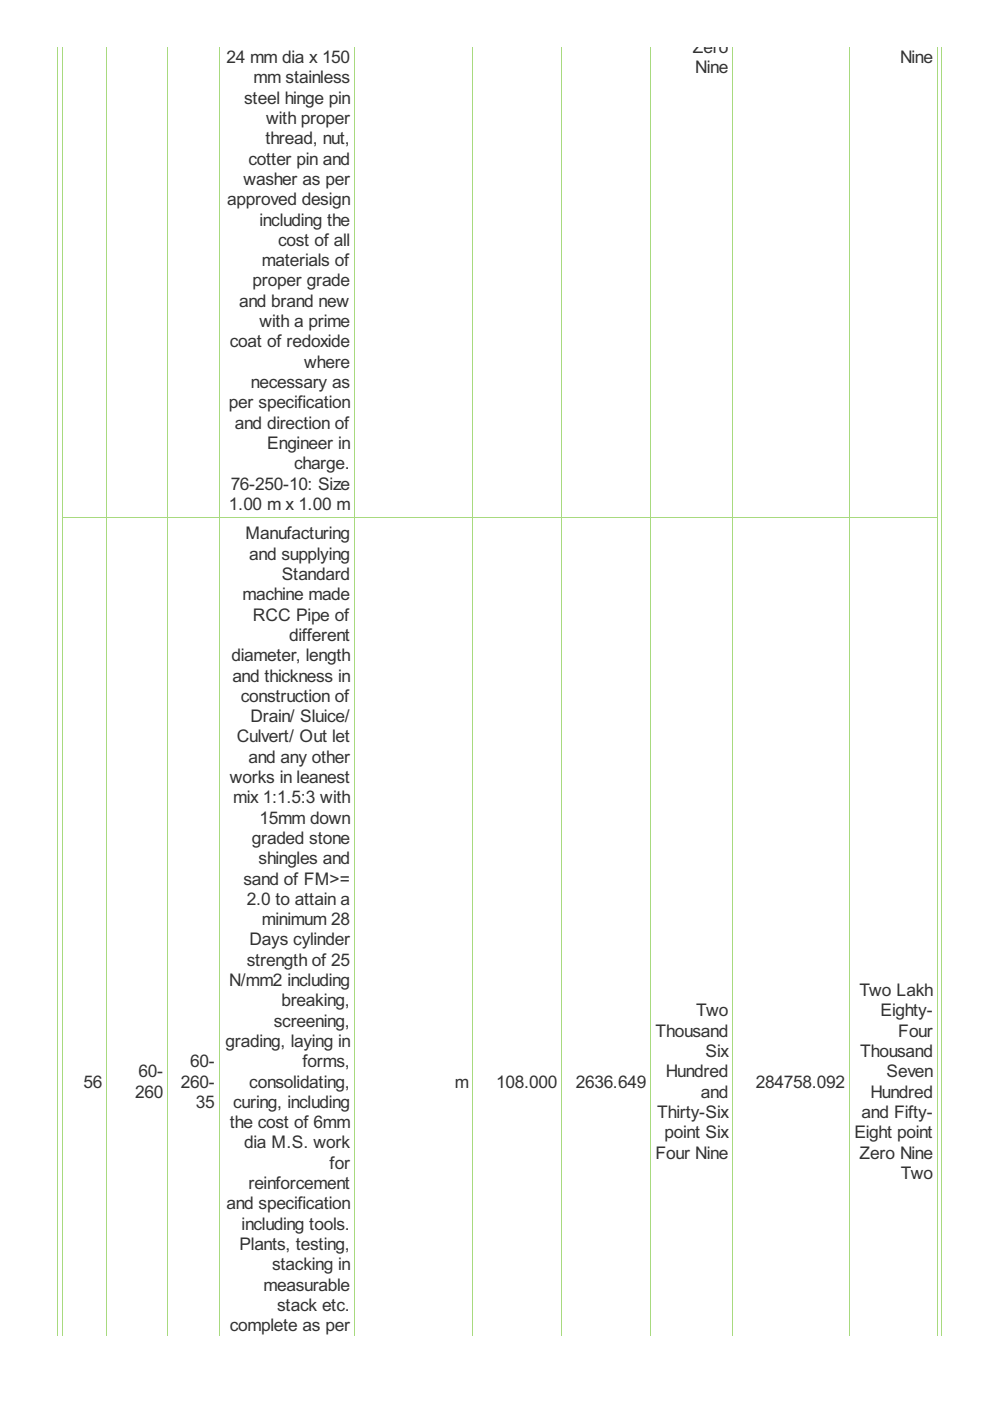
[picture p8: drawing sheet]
<svg xmlns="http://www.w3.org/2000/svg" width="210mm" height="297mm" viewBox="0 0 210 297" stroke-linecap="round" stroke-linejoin="round" font-family="sans-serif">
<defs><g id="words">
<g font-size="4.1" fill="#333">
<text x="146.9" y="11.2">Zero</text>
<text x="48" y="13.4">24 mm dia x 150</text>
<text x="53.7" y="17.7">mm stainless</text>
<text x="147.4" y="15.6">Nine</text>
<text x="190.8" y="13.4">Nine</text>
<text x="51.8" y="22">steel hinge pin</text>
<text x="56.4" y="26.3">with proper</text>
<text x="52.7" y="34.9">cotter pin and</text>
<text x="56.3" y="30.6">thread, nut,</text>
<text x="51.6" y="39.2">washer as per</text>
<text x="48.2" y="43.5">approved design</text>
<text x="55" y="47.8">including the</text>
<text x="58.9" y="52.1">cost of all</text>
<text x="55.5" y="56.4">materials of</text>
<text x="50.7" y="65">and brand new</text>
<text x="53.6" y="60.7">proper grade</text>
<text x="55" y="69.4">with a prime</text>
<text x="48.7" y="73.7">coat of redoxide</text>
<text x="64.5" y="78">where</text>
<text x="53.2" y="82.3">necessary as</text>
<text x="48.5" y="86.6">per specification</text>
<text x="49.8" y="90.9">and direction of</text>
<text x="56.7" y="95.2">Engineer in</text>
<text x="62.4" y="99.5">charge.</text>
<text x="48.9" y="103.8">76-250-10: Size</text>
<text x="48.5" y="108.1">1.00 m x 1.00 m</text>
<text x="52" y="114.4">Manufacturing</text>
<text x="52.9" y="118.7">and supplying</text>
<text x="59.7" y="123">Standard</text>
<text x="51.4" y="127.3">machine made</text>
<text x="53.6" y="131.6">RCC Pipe of</text>
<text x="61.3" y="135.9">different</text>
<text x="49.1" y="140.2">diameter, length</text>
<text x="49.3" y="144.5">and thickness in</text>
<text x="51.1" y="148.8">construction of</text>
<text x="53.1" y="153.1">Drain/ Sluice/</text>
<text x="50.2" y="157.4">Culvert/ Out let</text>
<text x="52.7" y="161.7">and any other</text>
<text x="48.7" y="166">works in leanest</text>
<text x="49.4" y="170.3">mix 1:1.5:3 with</text>
<text x="53.4" y="178.9">graded stone</text>
<text x="55" y="174.6">15mm down</text>
<text x="54.8" y="183.2">shingles and</text>
<text x="51.6" y="187.5">sand of FM&gt;=</text>
<text x="52.3" y="191.8">2.0 to attain a</text>
<text x="55.5" y="196.1">minimum 28</text>
<text x="52.9" y="200.4">Days cylinder</text>
<text x="48.6" y="209.1">N/mm2 including</text>
<text x="52.3" y="204.8">strength of 25</text>
<text x="59.7" y="213.4">breaking,</text>
<text x="147.6" y="215.5">Two</text>
<text x="182.2" y="211.2">Two Lakh</text>
<text x="186.7" y="215.5">Eighty-</text>
<text x="47.8" y="222">grading, laying in</text>
<text x="58.1" y="217.7">screening,</text>
<text x="139" y="219.8">Thousand</text>
<text x="190.5" y="219.8">Four</text>
<text x="40.3" y="226.3">60-</text>
<text x="64.2" y="226.3">forms,</text>
<text x="149.6" y="224.1">Six</text>
<text x="182.4" y="224.1">Thousand</text>
<text x="17.7" y="230.6">56</text>
<text x="28.6" y="232.7">260</text>
<text x="29.4" y="228.4">60-</text>
<text x="38.3" y="230.6">260-</text>
<text x="52.9" y="230.6">consolidating,</text>
<text x="96.4" y="230.6">m</text>
<text x="105.2" y="230.6">108.000</text>
<text x="122.1" y="230.6">2636.649</text>
<text x="141.1" y="228.4">Hundred</text>
<text x="148.6" y="232.7">and</text>
<text x="160.3" y="230.6">284758.092</text>
<text x="184.5" y="232.7">Hundred</text>
<text x="188" y="228.4">Seven</text>
<text x="41.6" y="234.9">35</text>
<text x="48.7" y="239.2">the cost of 6mm</text>
<text x="49.4" y="234.9">curing, including</text>
<text x="139.4" y="237">Thirty-Six</text>
<text x="182.7" y="237">and Fifty-</text>
<text x="51.8" y="243.5">dia M.S. work</text>
<text x="139" y="245.6">Four Nine</text>
<text x="140.9" y="241.3">point Six</text>
<text x="181.1" y="241.3">Eight point</text>
<text x="182.2" y="245.6">Zero Nine</text>
<text x="69.9" y="247.8">for</text>
<text x="191" y="249.9">Two</text>
<text x="48" y="256.4">and specification</text>
<text x="52.7" y="252.1">reinforcement</text>
<text x="51.2" y="260.7">including tools.</text>
<text x="50.8" y="265">Plants, testing,</text>
<text x="57.7" y="269.3">stacking in</text>
<text x="55.9" y="273.6">measurable</text>
<text x="58.8" y="277.9">stack etc.</text>
<text x="48.7" y="282.2">complete as per</text>
</g>
</g></defs>
<g fill="none" stroke="#a8da7f" stroke-width=".21">
<path d="M12.2 9.9v273.3M13.3 9.9v273.3M22.6 9.9v273.3M35.5 9.9v273.3M46.5 9.9v273.3M75.2 9.9v273.3M100.3 9.9v273.3M119.1 9.9v273.3M137.9 9.9v273.3M155.3 9.9v273.3M180.1 9.9v273.3M198.7 9.9v273.3"/>
<path d="M199.6 9.9v273.3M13.2 109.8h185.6"/>
</g>
<use href="#words"/>
</svg>
